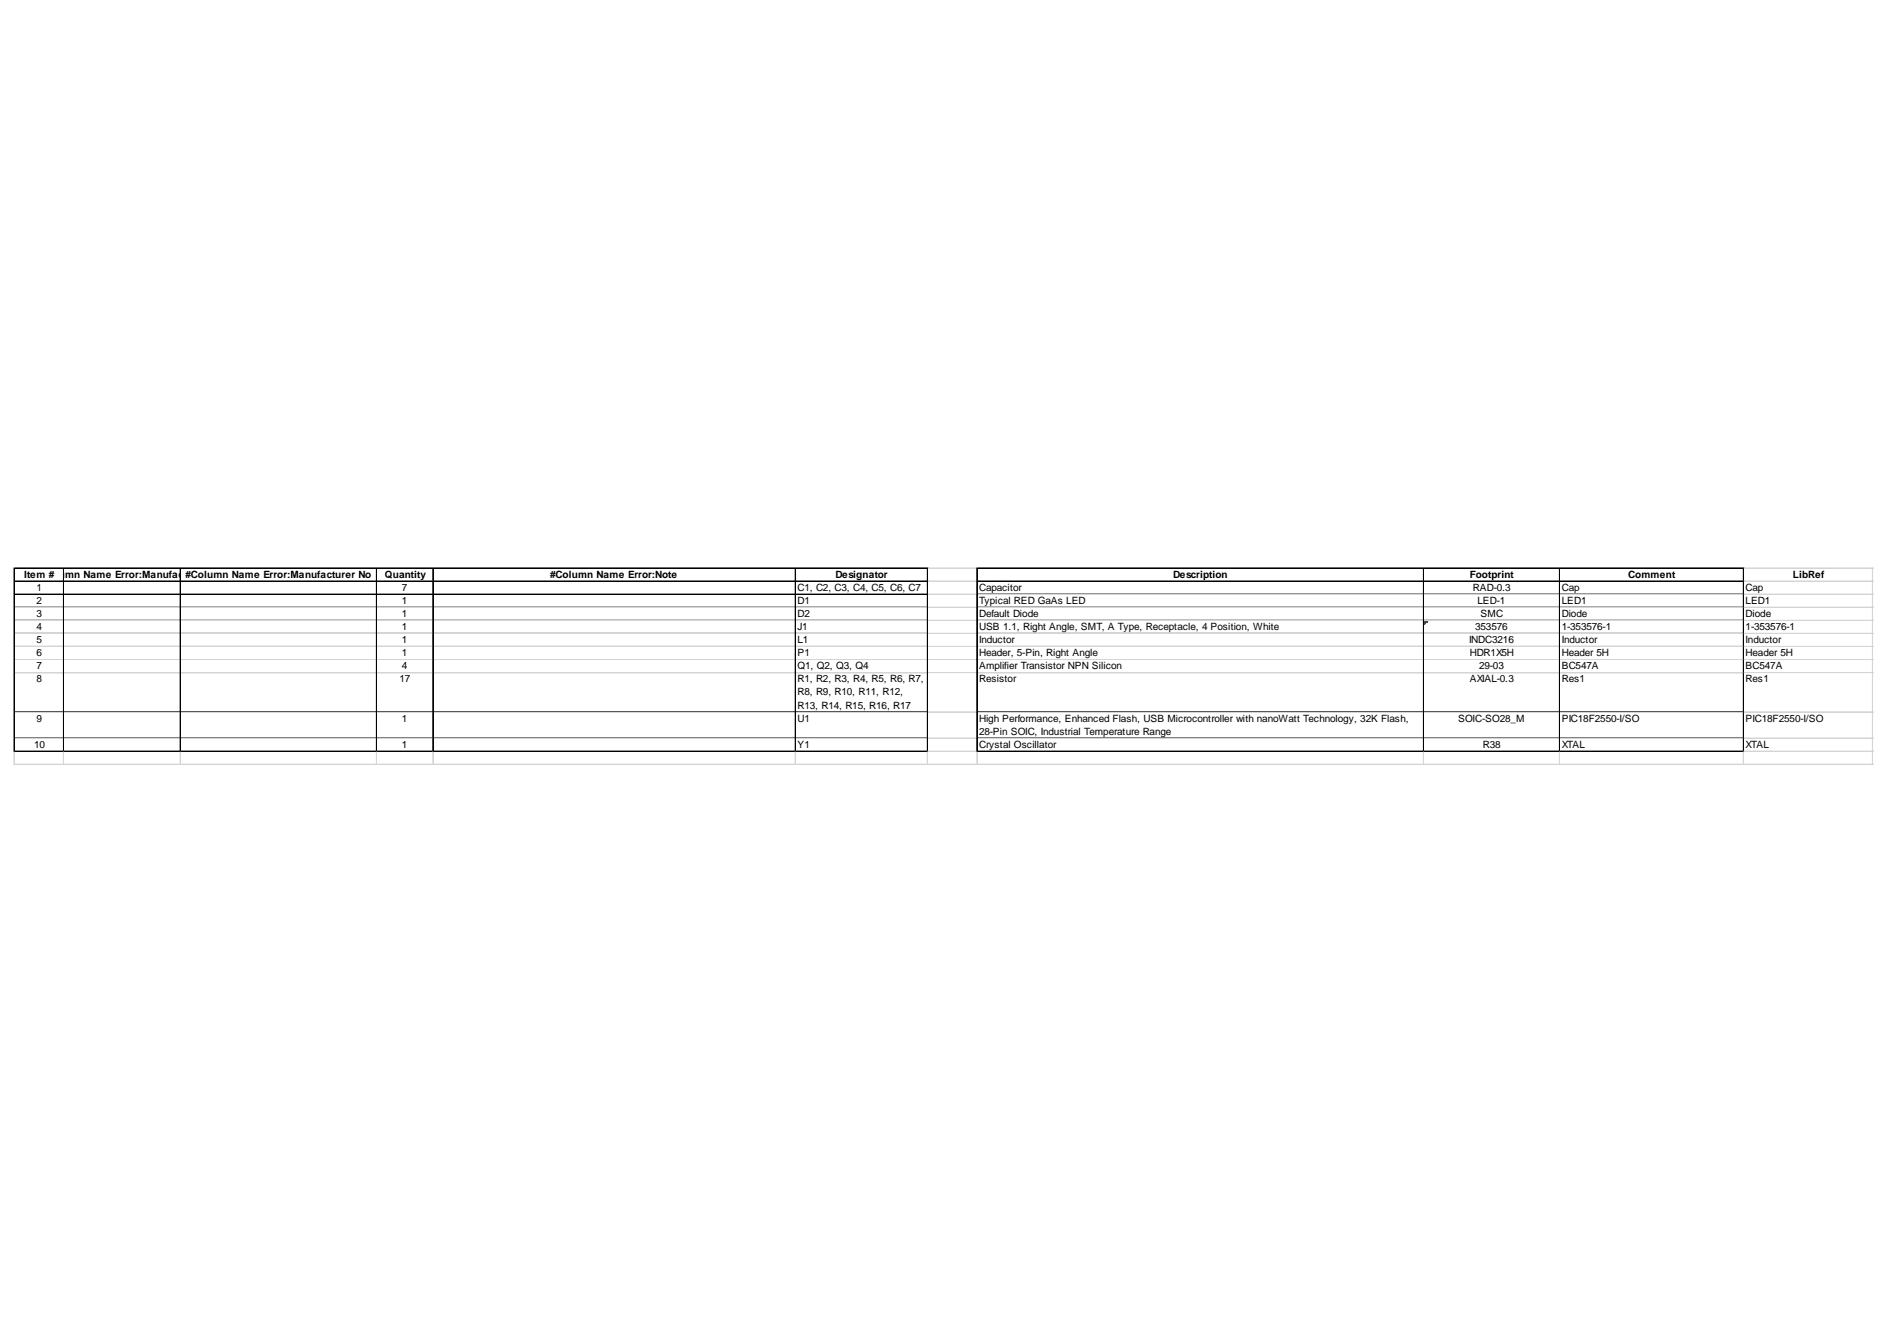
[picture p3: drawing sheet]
<svg xmlns="http://www.w3.org/2000/svg" width="297mm" height="210mm" viewBox="0 0 297 210" stroke-linecap="round" stroke-linejoin="round" font-family="sans-serif">
<defs><g id="words">
<g font-size="1.6">
<text x="3.8" y="90.8">Item olumn Name Error:Manufact#urer</text>
<text x="5.7" y="92.8">1</text>
<text x="5.7" y="94.9">2</text>
<text x="5.8" y="90.8">#C#</text>
<text x="30" y="90.8">Column Name Error:Manufacturer No</text>
<text x="60.5" y="90.8">Quantity</text>
<text x="63.2" y="92.8">7</text>
<text x="63.2" y="94.9">1</text>
<text x="86.5" y="90.8">#Column Name Error:Note</text>
<text x="125.3" y="92.8">C1, C2, C3, C4, C5, C6, C7</text>
<text x="125.3" y="94.9">D1</text>
<text x="131.3" y="90.8">Designator</text>
<text x="153.9" y="92.8">Capacitor</text>
<text x="153.9" y="94.9">Typical RED GaAs LED</text>
<text x="184.4" y="90.8">Description</text>
<text x="231" y="90.8">Footprint</text>
<text x="231.5" y="92.8">RAD-0.3</text>
<text x="232.2" y="94.9">LED-1</text>
<text x="245.4" y="92.8">Cap</text>
<text x="245.4" y="94.9">LED1</text>
<text x="255.9" y="90.8">Comment</text>
<text x="274.3" y="92.8">Cap</text>
<text x="274.3" y="94.9">LED1</text>
<text x="281.8" y="90.8">LibRef</text>
<text x="5.7" y="96.9">3</text>
<text x="5.7" y="99">4</text>
<text x="5.7" y="101">5</text>
<text x="63.2" y="96.9">1</text>
<text x="63.2" y="99">1</text>
<text x="63.2" y="101">1</text>
<text x="125.3" y="96.9">D2</text>
<text x="125.3" y="99">J1</text>
<text x="125.3" y="101">L1</text>
<text x="153.9" y="96.9">Default Diode</text>
<text x="153.9" y="99">USB 1.1, Right Angle, SMT, A Type, Receptacle, 4 Position, White</text>
<text x="153.9" y="101">Inductor</text>
<text x="230.9" y="101">INDC3216</text>
<text x="231.8" y="99">353576</text>
<text x="232.7" y="96.9">SMC</text>
<text x="245.4" y="96.9">Diode</text>
<text x="245.4" y="99">1-353576-1</text>
<text x="245.4" y="101">Inductor</text>
<text x="274.3" y="96.9">Diode</text>
<text x="274.3" y="99">1-353576-1</text>
<text x="274.3" y="101">Inductor</text>
<text x="5.7" y="103.1">6</text>
<text x="5.7" y="105.2">7</text>
<text x="5.7" y="107.2">8</text>
<text x="62.8" y="107.2">17</text>
<text x="63.2" y="103.1">1</text>
<text x="63.2" y="105.2">4</text>
<text x="125.3" y="103.1">P1</text>
<text x="125.3" y="105.2">Q1, Q2, Q3, Q4</text>
<text x="125.3" y="107.2">R1, R2, R3, R4, R5, R6, R7,</text>
<text x="153.9" y="103.1">Header, 5-Pin, Right Angle</text>
<text x="153.9" y="105.2">Amplifier Transistor NPN Silicon</text>
<text x="153.9" y="107.2">Resistor</text>
<text x="231" y="103.1">HDR1X5H</text>
<text x="231" y="107.2">AXIAL-0.3</text>
<text x="232.5" y="105.2">29-03</text>
<text x="245.4" y="103.1">Header 5H</text>
<text x="245.4" y="105.2">BC547A</text>
<text x="245.4" y="107.2">Res1</text>
<text x="274.3" y="103.1">Header 5H</text>
<text x="274.3" y="105.2">BC547A</text>
<text x="274.3" y="107.2">Res1</text>
<text x="5.7" y="113.4">9</text>
<text x="63.2" y="113.4">1</text>
<text x="125.3" y="109.3">R8, R9, R10, R11, R12,</text>
<text x="125.3" y="111.3">R13, R14, R15, R16, R17</text>
<text x="125.3" y="113.4">U1</text>
<text x="153.9" y="113.4">High Performance, Enhanced Flash, USB Microcontroller with nanoWatt Technology, 32K Flash,</text>
<text x="229.2" y="113.4">SOIC-SO28_M</text>
<text x="245.4" y="113.4">PIC18F2550-I/SO</text>
<text x="274.3" y="113.4">PIC18F2550-I/SO</text>
<text x="5.4" y="117.5">10</text>
<text x="63.2" y="117.5">1</text>
<text x="125.3" y="117.5">Y1</text>
<text x="153.9" y="115.4">28-Pin SOIC, Industrial Temperature Range</text>
<text x="153.9" y="117.5">Crystal Oscillator</text>
<text x="233.1" y="117.5">R38</text>
<text x="245.4" y="117.5">XTAL</text>
<text x="274.3" y="117.5">XTAL</text>
</g>
</g></defs>
<path d="M223.8 97.6h.6" fill="none" stroke="#008000" stroke-width=".16"/>
<path d="M223.8 97.6h.6v.1h-.6z" fill="#008000"/>
<path d="M223.8 97.7h.5" fill="none" stroke="#008000" stroke-width=".16"/>
<path d="M223.8 97.7h.5v.1h-.5z" fill="#008000"/>
<path d="M223.8 97.8h.4" fill="none" stroke="#008000" stroke-width=".16"/>
<path d="M223.8 97.8h.4v.1h-.4z" fill="#008000"/>
<path d="M223.8 97.9h.3" fill="none" stroke="#008000" stroke-width=".16"/>
<path d="M223.8 97.9h.3v.2h-.3z" fill="#008000"/>
<path d="M223.8 98.1h.2" fill="none" stroke="#008000" stroke-width=".16"/>
<path d="M223.8 98.1h.2v.1h-.2z" fill="#008000"/>
<g fill="none" stroke="#000" stroke-width=".16">
<path d="M2.2 89.2v28.9M2.3 89.2v28.9M2.3 89.2h143.6M2.3 89.3h143.6M2.3 91.3h143.6M2.3 93.3h7.7M2.3 93.4h7.7M2.3 95.4h7.7M2.3 97.4h7.7M2.3 99.5h7.7M10 89.3v28.8M10.1 93.3h18.2"/>
<path d="M10.1 93.4h18.2M10.1 95.4h18.2M10.1 97.4h18.2M10.1 99.5h18.2M28.3 89.3v28.8M28.4 89.3v28.8M28.4 93.3h30.8M28.4 93.4h30.8M28.4 95.4h30.8M28.4 97.4h30.8M28.4 99.5h30.8M59.2 89.3v28.8"/>
<path d="M59.3 93.3h8.7M59.3 93.4h8.7M59.3 95.4h8.7M59.3 97.4h8.7M59.3 99.5h8.7M68 89.3v28.8M68.1 89.3v28.8M68.1 93.3h56.9M68.1 93.4h56.9M68.1 95.4h56.9M68.1 97.4h56.9M68.1 99.5h56.9"/>
<path d="M125 89.3v28.8M125.1 93.3h20.6M125.1 93.4h20.6M125.1 95.4h20.6M125.1 97.4h20.6M125.1 99.5h20.6M145.7 89.3v28.8M145.8 89.3v28.8M153.5 89.2v28.9M153.6 89.2v28.9M153.6 89.2h120.5M153.6 89.3h120.5"/>
<path d="M153.6 91.3h120.5M153.6 93.3h70.1M153.6 95.4h70.1M153.6 97.4h70.1M153.6 99.5h70.1M223.7 89.3v28.8M223.8 89.3v28.8M223.8 93.3h21.3M223.8 95.4h21.3M223.8 97.4h21.3M223.8 99.5h21.3M245.1 89.3v28.8"/>
<path d="M245.2 93.3h28.8M245.2 95.4h28.8M245.2 97.4h28.8M245.2 99.5h28.8M274 89.3v28.8M2.3 101.6h7.7M2.3 103.6h7.7M2.3 105.7h7.7M2.3 111.8h7.7M2.3 116h7.7M2.3 118h7.7M2.3 118.1h7.7"/>
<path d="M10.1 101.6h18.2M10.1 103.6h18.2M10.1 105.7h18.2M10.1 111.8h18.2M10.1 116h18.2M10.1 118h18.2M10.1 118.1h18.2M28.4 101.6h30.8M28.4 103.6h30.8M28.4 105.7h30.8M28.4 111.8h30.8M28.4 116h30.8"/>
<path d="M28.4 118h30.8M28.4 118.1h30.8M59.3 101.6h8.7M59.3 103.6h8.7M59.3 105.7h8.7M59.3 111.8h8.7M59.3 116h8.7M59.3 118h8.7M59.3 118.1h8.7M68.1 101.6h56.9M68.1 103.6h56.9M68.1 105.7h56.9"/>
<path d="M68.1 111.8h56.9M68.1 116h56.9M68.1 118h56.9M68.1 118.1h56.9M125.1 101.6h20.6M125.1 103.6h20.6M125.1 105.7h20.6M125.1 111.8h20.6M125.1 116h20.6M125.1 118h20.6M125.1 118.1h20.6M153.6 101.6h70.1"/>
<path d="M153.6 103.6h70.1M153.6 105.7h70.1M153.6 111.8h70.1M153.6 116h70.1M153.6 118h70.1M153.6 118.1h70.1M223.8 101.6h21.3M223.8 103.6h21.3M223.8 105.7h21.3M223.8 111.8h21.3M223.8 116h21.3M223.8 118h21.3"/>
<path d="M223.8 118.1h21.3M245.2 101.6h28.8M245.2 103.6h28.8M245.2 105.7h28.8M245.2 111.8h28.8M245.2 116h28.8M245.2 118h28.8M245.2 118.1h28.8"/>
</g>
<g fill="none" stroke="#d4d4d4" stroke-width=".16">
<path d="M2.3 95.5h7.7M2.3 97.5h7.7M2.3 99.6h7.7M10.1 95.5h18.2M10.1 97.5h18.2M10.1 99.6h18.2M28.4 95.5h30.8M28.4 97.5h30.8M28.4 99.6h30.8M59.3 95.5h8.7M59.3 97.5h8.7M59.3 99.6h8.7"/>
<path d="M68.1 95.5h56.9M68.1 97.5h56.9M68.1 99.6h56.9M125.1 95.5h20.6M125.1 97.5h20.6M125.1 99.6h20.6M145.9 89.2h7.6M145.9 89.3h7.6M145.9 91.3h7.6M145.9 93.3h7.6M145.9 93.4h7.6M145.9 95.5h7.6"/>
<path d="M145.9 95.4h7.6M145.9 97.5h7.6M145.9 97.4h7.6M145.9 99.6h7.6M145.9 99.5h7.6M153.6 93.4h70.1M153.6 95.5h70.1M153.6 97.5h70.1M153.6 99.6h70.1M223.8 93.4h21.3M223.8 95.5h21.3M223.8 97.5h21.3"/>
<path d="M223.8 99.6h21.3M245.2 93.4h28.8M245.2 95.5h28.8M245.2 97.5h28.8M245.2 99.6h28.8M274.1 89.2h20.3M274.1 89.3h20.3M274.1 91.3h20.3M274.1 93.3h20.3M274.1 93.4h20.3M274.1 95.5h20.3M274.1 95.4h20.3"/>
<path d="M274.1 97.5h20.3M274.1 97.4h20.3M274.1 99.6h20.3M274.1 99.5h20.3M294.3 89.2v31M2.2 118.1v2.1M2.3 118.1v2.1M2.3 101.6h7.7M2.3 103.7h7.7M2.3 105.7h7.7M2.3 111.9h7.7M2.3 116h7.7"/>
<path d="M10 118.1v2.1M10.1 101.6h18.2M10.1 103.7h18.2M10.1 105.7h18.2M10.1 111.9h18.2M10.1 116h18.2M28.3 118.1v2.1M28.4 118.1v2.1M28.4 101.6h30.8M28.4 103.7h30.8M28.4 105.7h30.8M28.4 111.9h30.8"/>
<path d="M28.4 116h30.8M59.2 118.1v2.1M59.3 101.6h8.7M59.3 103.7h8.7M59.3 105.7h8.7M59.3 111.9h8.7M59.3 116h8.7M68 118.1v2.1M68.1 118.1v2.1M68.1 101.6h56.9M68.1 103.7h56.9M68.1 105.7h56.9"/>
<path d="M68.1 111.9h56.9M68.1 116h56.9M125 118.1v2.1M125.1 101.6h20.6M125.1 103.7h20.6M125.1 105.7h20.6M125.1 111.9h20.6M125.1 116h20.6M145.7 118.1v2.1M145.8 118.1v2.1M145.9 101.6h7.6M145.9 103.7h7.6"/>
<path d="M145.9 103.6h7.6M145.9 105.7h7.6M145.9 111.9h7.6M145.9 111.8h7.6M145.9 116h7.6M145.9 118h7.6M145.9 118.1h7.6M153.5 118.1v2.1M153.6 118.1v2.1M153.6 101.6h70.1M153.6 103.7h70.1M153.6 105.7h70.1"/>
<path d="M153.6 111.9h70.1M153.6 116h70.1M223.7 118.1v2.1M223.8 118.1v2.1M223.8 101.6h21.3M223.8 103.7h21.3M223.8 105.7h21.3M223.8 111.9h21.3M223.8 116h21.3M245.1 118.1v2.1M245.2 101.6h28.8M245.2 103.7h28.8"/>
<path d="M245.2 105.7h28.8M245.2 111.9h28.8M245.2 116h28.8M274 118.1v2.1M274.1 101.6h20.3M274.1 103.7h20.3M274.1 103.6h20.3M274.1 105.7h20.3M274.1 111.9h20.3M274.1 111.8h20.3M274.1 116h20.3M274.1 118h20.3"/>
<path d="M274.1 118.1h20.3M2.2 120.1h292.2"/>
</g>
<use href="#words"/>
</svg>
